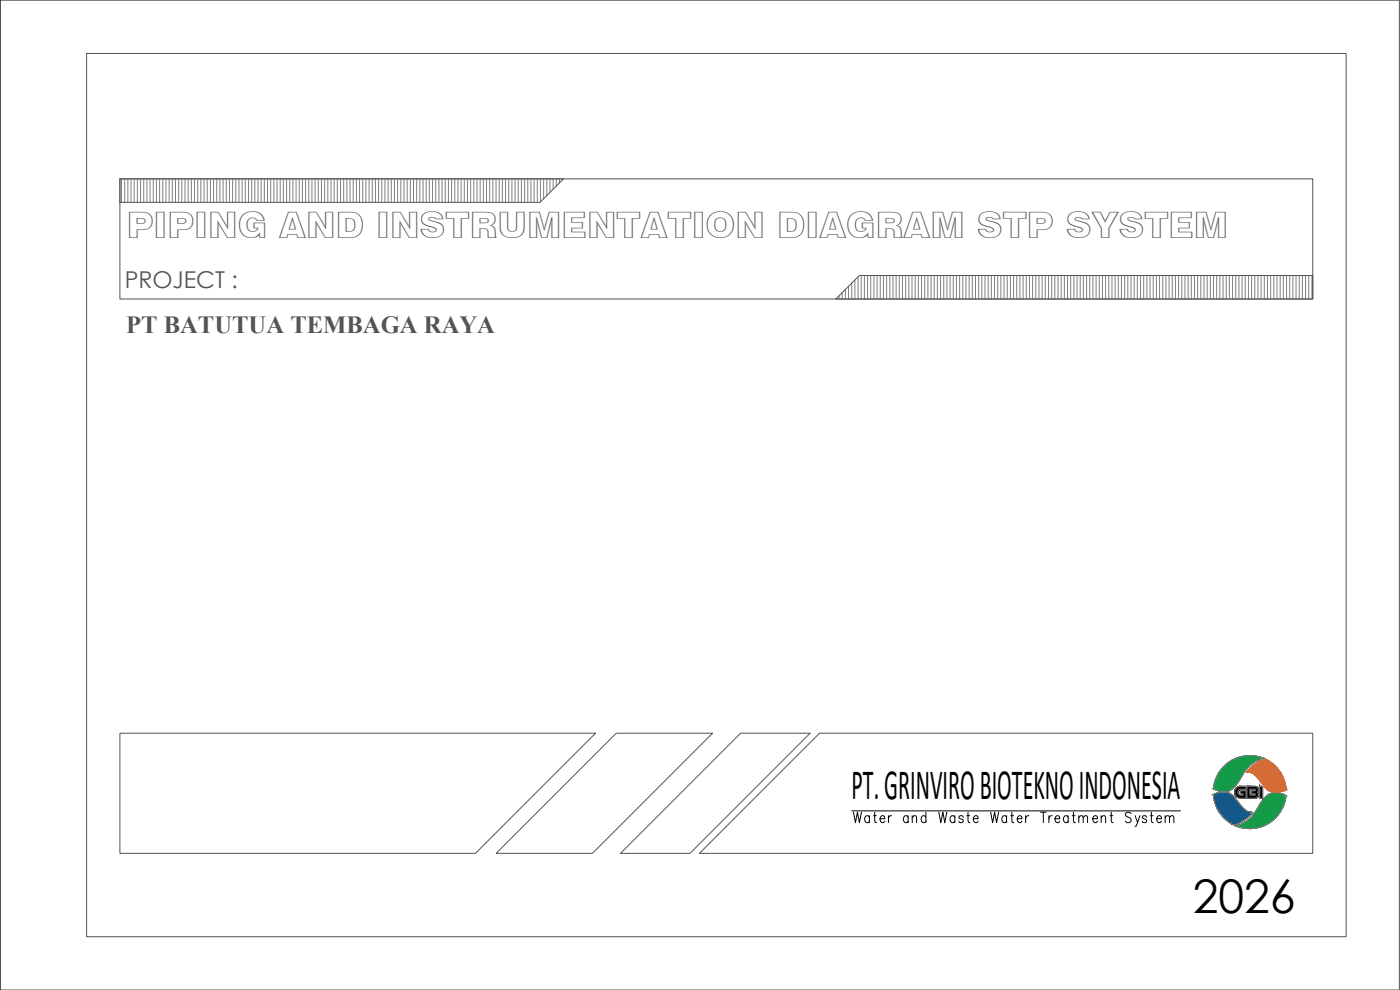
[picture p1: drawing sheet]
<svg xmlns="http://www.w3.org/2000/svg" width="420mm" height="297mm" viewBox="0 0 420 297" stroke-linecap="round" stroke-linejoin="round" font-family="sans-serif">
<defs><g id="words">
<text font-size="13.9" x="357.9" y="273.9">2026</text>
<text font-size="13" x="255.6" y="239.8">PT. GRINVIRO BIOTEKNO INDONESIA</text>
<text font-size="10.9" fill="#545454" x="38" y="71.3">PIPING AND INSTRUMENTATION DIAGRAM STP SYSTEM</text>
<text font-size="7.4" fill="#545454" x="37.8" y="99.8">PT BATUTUA TEMBAGA RAYA</text>
<text font-size="7" fill="#545454" x="37.4" y="86.4">PROJECT :</text>
</g></defs>
<!-- layer: G-0.9 -->
<path d="M0 .1h420v296.9h-420zM26 16.1h378v265h-378zM36 53.7h358v36h-358zM36 53.7h133.1l-7 7h-126.1zM250.8 89.7l7.1-7h136.1v7zM36 220h142.7l-36 36h-106.7zM246 220h148v36h-184.1zM148.9 256l36.1-36h28.8l-36 36zM186.2 256l36.1-36h20.8l-36 36z" fill="none" stroke="#545454" stroke-width=".3"/>
<g fill="none" stroke="#808080" stroke-width=".3">
<path d="M36.5 53.7v7M37.4 53.7v7M38.4 53.7v7M39.3 53.7v7M40.3 53.7v7M41.2 53.7v7M42.2 53.7v7M43.1 53.7v7M44.1 53.7v7M45 53.7v7M46 53.7v7M46.9 53.7v7"/>
<path d="M47.9 53.7v7M48.9 53.7v7M49.8 53.7v7M50.8 53.7v7M51.7 53.7v7M52.7 53.7v7M53.6 53.7v7M54.6 53.7v7M55.5 53.7v7M56.5 53.7v7M57.4 53.7v7M58.4 53.7v7"/>
<path d="M59.3 53.7v7M60.3 53.7v7M61.2 53.7v7M62.2 53.7v7M63.1 53.7v7M64.1 53.7v7M65 53.7v7M66 53.7v7M67 53.7v7M67.9 53.7v7M68.9 53.7v7M69.8 53.7v7"/>
<path d="M70.8 53.7v7M71.7 53.7v7M72.7 53.7v7M73.6 53.7v7M74.6 53.7v7M75.5 53.7v7M76.5 53.7v7M77.4 53.7v7M78.4 53.7v7M79.3 53.7v7M80.3 53.7v7M81.2 53.7v7"/>
<path d="M82.2 53.7v7M83.1 53.7v7M84.1 53.7v7M85 53.7v7M86 53.7v7M87 53.7v7M87.9 53.7v7M88.9 53.7v7M89.8 53.7v7M90.8 53.7v7M91.7 53.7v7M92.7 53.7v7"/>
<path d="M93.6 53.7v7M94.6 53.7v7M95.5 53.7v7M96.5 53.7v7M97.4 53.7v7M98.4 53.7v7M99.3 53.7v7M100.3 53.7v7M101.2 53.7v7M102.2 53.7v7M103.1 53.7v7M104.1 53.7v7"/>
<path d="M105.1 53.7v7M106 53.7v7M107 53.7v7M107.9 53.7v7M108.9 53.7v7M109.8 53.7v7M110.8 53.7v7M111.7 53.7v7M112.7 53.7v7M113.6 53.7v7M114.6 53.7v7M115.5 53.7v7"/>
<path d="M116.5 53.7v7M117.4 53.7v7M118.4 53.7v7M119.3 53.7v7M120.3 53.7v7M121.2 53.7v7M122.2 53.7v7M123.1 53.7v7M124.1 53.7v7M125.1 53.7v7M126 53.7v7M127 53.7v7"/>
<path d="M127.9 53.7v7M128.9 53.7v7M129.8 53.7v7M130.8 53.7v7M131.7 53.7v7M132.7 53.7v7M133.6 53.7v7M134.6 53.7v7M135.5 53.7v7M136.5 53.7v7M137.4 53.7v7M138.4 53.7v7"/>
<path d="M139.3 53.7v7M140.3 53.7v7M141.2 53.7v7M142.2 53.7v7M143.2 53.7v7M144.1 53.7v7M145.1 53.7v7M146 53.7v7M147 53.7v7M147.9 53.7v7M148.9 53.7v7M149.8 53.7v7"/>
<path d="M150.8 53.7v7M151.7 53.7v7M152.7 53.7v7M153.6 53.7v7M154.6 53.7v7M155.5 53.7v7M156.5 53.7v7M157.4 53.7v7M158.4 53.7v7M159.3 53.7v7M160.3 53.7v7M161.2 53.7v7"/>
<path d="M162.2 53.7v6.9M163.2 53.7v5.9M164.1 53.7v5M165.1 53.7v4M166 53.7v3.1M167 53.7v2.1M167.9 53.7v1.2M168.9 53.7v.2M251.8 88.8v.9M252.8 87.8v1.9M253.7 86.9v2.8M254.7 85.9v3.8"/>
<path d="M255.6 84.9v4.8M256.6 84v5.7M257.5 83v6.7M258.5 82.7v7M259.4 82.7v7M260.4 82.7v7M261.3 82.7v7M262.3 82.7v7M263.2 82.7v7M264.2 82.7v7M265.1 82.7v7M266.1 82.7v7"/>
<path d="M267 82.7v7M268 82.7v7M268.9 82.7v7M269.9 82.7v7M270.8 82.7v7M271.8 82.7v7M272.8 82.7v7M273.7 82.7v7M274.7 82.7v7M275.6 82.7v7M276.6 82.7v7M277.5 82.7v7"/>
<path d="M278.5 82.7v7M279.4 82.7v7M280.4 82.7v7M281.3 82.7v7M282.3 82.7v7M283.2 82.7v7M284.2 82.7v7M285.1 82.7v7M286.1 82.7v7M287 82.7v7M288 82.7v7M288.9 82.7v7"/>
<path d="M289.9 82.7v7M290.9 82.7v7M291.8 82.7v7M292.8 82.7v7M293.7 82.7v7M294.7 82.7v7M295.6 82.7v7M296.6 82.7v7M297.5 82.7v7M298.5 82.7v7M299.4 82.7v7M300.4 82.7v7"/>
<path d="M301.3 82.7v7M302.3 82.7v7M303.2 82.7v7M304.2 82.7v7M305.1 82.7v7M306.1 82.7v7M307 82.7v7M308 82.7v7M308.9 82.7v7M309.9 82.7v7M310.9 82.7v7M311.8 82.7v7"/>
<path d="M312.8 82.7v7M313.7 82.7v7M314.7 82.7v7M315.6 82.7v7M316.6 82.7v7M317.5 82.7v7M318.5 82.7v7M319.4 82.7v7M320.4 82.7v7M321.3 82.7v7M322.3 82.7v7M323.2 82.7v7"/>
<path d="M324.2 82.7v7M325.1 82.7v7M326.1 82.7v7M327 82.7v7M328 82.7v7M329 82.7v7M329.9 82.7v7M330.9 82.7v7M331.8 82.7v7M332.8 82.7v7M333.7 82.7v7M334.7 82.7v7"/>
<path d="M335.6 82.7v7M336.6 82.7v7M337.5 82.7v7M338.5 82.7v7M339.4 82.7v7M340.4 82.7v7M341.3 82.7v7M342.3 82.7v7M343.2 82.7v7M344.2 82.7v7M345.1 82.7v7M346.1 82.7v7"/>
<path d="M347 82.7v7M348 82.7v7M349 82.7v7M349.9 82.7v7M350.9 82.7v7M351.8 82.7v7M352.8 82.7v7M353.7 82.7v7M354.7 82.7v7M355.6 82.7v7M356.6 82.7v7M357.5 82.7v7"/>
<path d="M358.5 82.7v7M359.4 82.7v7M360.4 82.7v7M361.3 82.7v7M362.3 82.7v7M363.2 82.7v7M364.2 82.7v7M365.1 82.7v7M366.1 82.7v7M367.1 82.7v7M368 82.7v7M369 82.7v7"/>
<path d="M369.9 82.7v7M370.9 82.7v7M371.8 82.7v7M372.8 82.7v7M373.7 82.7v7M374.7 82.7v7M375.6 82.7v7M376.6 82.7v7M377.5 82.7v7M378.5 82.7v7M379.4 82.7v7M380.4 82.7v7"/>
<path d="M381.3 82.7v7M382.3 82.7v7M383.2 82.7v7M384.2 82.7v7M385.1 82.7v7M386.1 82.7v7M387.1 82.7v7M388 82.7v7M389 82.7v7M389.9 82.7v7M390.9 82.7v7M391.8 82.7v7"/>
<path d="M392.8 82.7v7M393.7 82.7v7"/>
</g>
<!-- layer: pondasi -->
<g fill="none" stroke="#000" stroke-width=".3">
<path d="M255.6 243.3h98.7M256.1 243.7l.6 3.1 .6-3.1 .6 3.1 .6-3.1M260.9 245.2l-.2-.3a1.02 1.02 0 0 0-1.3 .7 1.02 1.02 0 0 0 .7 1.2h.4l.4-.4M260.9 244.7v2.1M262.1 244.7h.9M262.5 243.7v2.5l.1 .5 .5 .1M264.1 245.6h1.4v-.3a.65 .65 0 0 0-.3-.5 .65 .65 0 0 0-.7 .1 .99 .99 0 0 0-.4 1.3 .99 .99 0 0 0 1.2 .5l.2-.3M266.6 244.7v2.1M267.6 244.7a.85 .85 0 0 0-1 .9M272.5 245.2l-.2-.3a1.02 1.02 0 0 0-1.3 .7 1.02 1.02 0 0 0 .7 1.2h.4l.4-.4M272.5 244.7v2.1M273.8 245.3l.6-.6 .6 .2 .1 1.9"/>
<path d="M273.8 244.7v2.1M277.9 245.2l-.3-.3a1.02 1.02 0 0 0-1.3 .7 1.02 1.02 0 0 0 .7 1.2h.4l.5-.4M277.9 243.7v3.1M281.7 243.7l.6 3.1 .7-3.1 .5 3.1 .6-3.1M286.6 245.2l-.3-.3a1.02 1.02 0 0 0-1.3 .7 1.02 1.02 0 0 0 .7 1.2h.4l.5-.4M286.6 244.7v2.1M289.1 245.2a.69 .69 0 0 0-.7-.5 .69 .69 0 0 0-.6 .5l.1 .3 .8 .3a.56 .56 0 0 1 .3 .9 .74 .74 0 0 1-1.2-.3M290.2 244.7h.8M290.5 243.7v2.5l.1 .5 .5 .1M292.1 245.6h1.5v-.3a.67 .67 0 0 0-1.1-.4 .99 .99 0 0 0-.4 1.3 .99 .99 0 0 0 1.2 .5l.3-.3M297.3 243.7l.6 3.1 .6-3.1 .6 3.1 .6-3.1M302.1 245.2l-.2-.3a1.02 1.02 0 0 0-1.3 .7 1.02 1.02 0 0 0 .7 1.2h.3l.5-.4"/>
<path d="M302.1 244.7v2.1M303.3 244.7h.9M303.7 243.7v2.5l.1 .5 .5 .1M305.3 245.6h1.4v-.3a.65 .65 0 0 0-.4-.5 .65 .65 0 0 0-.7 .1 .99 .99 0 0 0-.4 1.3 .99 .99 0 0 0 1.3 .5l.2-.3M307.8 244.7v2.1M308.8 244.7a.85 .85 0 0 0-1 .9M312.3 243.7h1.7M313.1 243.7v3.1M314.8 244.7v2.1M315.8 244.7a.86 .86 0 0 0-1 .9M316.6 245.6h1.5v-.3a.66 .66 0 0 0-.4-.5 .66 .66 0 0 0-.7 .1 1 1 0 0 0-.4 1.3 1 1 0 0 0 1.2 .5l.3-.3M320.6 245.2l-.3-.3a1.02 1.02 0 0 0-1.2 .7 1.02 1.02 0 0 0 .6 1.2h.4l.5-.4"/>
<path d="M320.6 244.7v2.1M321.8 244.7h.8M322.2 243.7v2.5l.1 .5 .4 .1M323.8 245.3l.6-.6 .6 .2 .1 1.9M323.8 244.7v2.1M325.1 245.3l.6-.6 .6 .2 .1 1.9M328 245.6h1.4v-.3a.66 .66 0 0 0-.4-.5 .66 .66 0 0 0-.7 .1 1 1 0 0 0-.4 1.3 1 1 0 0 0 1.3 .5l.2-.3M330.5 245.3l.6-.6 .6 .2 .1 1.9M330.5 244.7v2.1M333.1 244.7h.9M333.5 243.7v2.5l.1 .5 .5 .1M339.4 244.1a.84 .84 0 0 0-1-.4 .84 .84 0 0 0-.5 1l1.3 .8a.77 .77 0 0 1 .2 .8 .77 .77 0 0 1-.6 .5h-.4l-.6-.4"/>
<path d="M340.7 244.7l.7 2.1 .7-2.1M341.4 246.8l-.5 1.1h-.3M344.1 245.2a.69 .69 0 0 0-.6-.5 .69 .69 0 0 0-.7 .5l.1 .3 .9 .3a.56 .56 0 0 1 .2 .9 .74 .74 0 0 1-1.2-.3M345.2 244.7h.8M345.5 243.7v2.5l.2 .5 .4 .1M347.2 245.6h1.4v-.3a.67 .67 0 0 0-1.1-.4 .99 .99 0 0 0-.4 1.3 .99 .99 0 0 0 1.2 .5l.3-.3M349.7 245.3l.6-.6 .6 .2 .1 1.9M349.7 244.7v2.1M351 245.3l.6-.6 .6 .2 .1 1.9"/>
</g>
<!-- layer: G-IMPT -->
<g fill="#139b48" stroke="#139b48" stroke-width=".3">
<path d="M374.5 226.7h1z"/>
<path d="M366.9 237.5h.7z"/>
<path d="M382.6 237.8h.5z"/>
<path d="M373.7 248.5h2.6z"/>
<path d="M374.5 226.7l1.9 .1zM373.8 226.8h2.6z"/>
<path d="M373.8 226.8h2.6zM373.6 226.8h2.8z"/>
<path d="M373.6 226.8l3.7 .2zM372.8 227h4.5z"/>
<path d="M372.8 227h4.6zM372.7 227h4.7z"/>
<path d="M372.7 227l5.5 .2-.8-.2zM371.9 227.2l.8-.2 5.5 .2z"/>
<path d="M371.9 227.2h6.3zM371.8 227.2h6.4z"/>
<path d="M371.8 227.2l7.2 .3-.8-.3zM371.1 227.5l.7-.3 7.2 .3z"/>
<path d="M371.1 227.5h7.9zM371 227.5h7.9z"/>
<path d="M371 227.5l7.1 .4 .8-.4zM370.1 227.9l.9-.4 7.1 .4z"/>
<path d="M370.1 227.9h8zM370 228h7.9z"/>
<path d="M370 228l7.4 .2 .5-.2zM369.5 228.2l.5-.2 7.4 .2z"/>
<path d="M369.5 228.2h7.9zM369.3 228.4h7.8z"/>
<path d="M369.3 228.4h7.8zM369.1 228.5h7.8z"/>
<path d="M369.1 228.5l7.2 .3 .6-.3zM368.6 228.8l.5-.3 7.2 .3z"/>
<path d="M368.6 228.8h7.7zM368.6 228.9h7.7z"/>
<path d="M368.6 228.9l7.2 .2 .5-.2zM368.2 229.1l.4-.2 7.2 .2z"/>
<path d="M368.2 229.1l7.3 .3 .3-.3zM367.8 229.4l.4-.3 7.3 .3z"/>
<path d="M367.8 229.4h7.7zM367.8 229.4l7.5 .1z"/>
<path d="M367.7 229.5l7.2 .4 .4-.4zM367.3 229.9l.4-.4 7.2 .4z"/>
<path d="M367.3 229.9h7.6zM367.2 230.1h7.5z"/>
<path d="M367.2 230.1l7.3 .2 .2-.2zM367.2 230.1l7.3 .2h-7.6z"/>
<path d="M366.9 230.3l7.2 .4 .4-.4zM366.9 230.3l7.2 .4h-7.5z"/>
<path d="M366.6 230.7h7.5zM366.6 230.7l7.5 .1z"/>
<path d="M366.5 230.8l7.2 .5 .4-.5zM366.5 230.8l7.2 .5h-7.5z"/>
<path d="M366.2 231.3l7.3 .2 .2-.2zM366.2 231.3l7.3 .2h-7.5z"/>
<path d="M366 231.5l7.4 .3 .1-.3zM366 231.5l7.4 .3h-7.6z"/>
<path d="M365.8 231.8l7.3 .5 .3-.5zM365.8 231.8l7.3 .5h-7.6z"/>
<path d="M365.5 232.3l7.2 .5 .4-.5zM365.5 232.3l7.2 .5h-7.4z"/>
<path d="M365.3 232.8l7.3 .3 .1-.3zM365.3 232.8l7.3 .3h-7.5z"/>
<path d="M365.1 233.1l7 .7 .5-.7zM365.1 233.1l7 .7h-7.3z"/>
<path d="M364.8 233.8h7.3zM364.8 233.8l7.3 .1z"/>
<path d="M364.7 233.9l7.1 .5 .3-.5zM364.7 233.9l7.1 .5h-7.2z"/>
<path d="M364.6 234.4l6.9 .4 .3-.4zM364.6 234.4l6.9 .4h-7z"/>
<path d="M364.5 234.8h7zM364.5 234.8l7 .1z"/>
<path d="M364.5 234.9l6.6 .4 .4-.4zM364.5 234.9l6.6 .4h-6.7z"/>
<path d="M364.4 235.3l6.4 .4 .3-.4zM364.4 235.3l6.4 .4h-6.5z"/>
<path d="M364.3 235.7h6.5zM364.3 235.7l6.4 .1z"/>
<path d="M364.3 235.8l6 .4 .4-.4zM364.3 235.8l6 .4h-6.1z"/>
<path d="M364.2 236.2l5.6 .4 .5-.4zM364.2 236.2l5.6 .4h-5.6z"/>
<path d="M364.2 236.6h5.6zM364.2 236.6h5.6z"/>
<path d="M364.2 236.6l5.2 .3 .4-.3zM364.2 236.6l5.2 .3h-4.7z"/>
<path d="M364.7 236.9h4.7zM364.7 236.9h4.6z"/>
<path d="M364.9 236.9h4.4zM364.9 236.9l4.1 .2z"/>
<path d="M365.3 237.1h3.7zM365.3 237.1l3.5 .1z"/>
<path d="M365.6 237.2h3.2zM365.6 237.2l3 .1z"/>
<path d="M365.8 237.3h2.8zM365.8 237.3h2.7z"/>
<path d="M365.9 237.3h2.6zM365.9 237.3l2.3 .1z"/>
<path d="M366.2 237.4h2zM366.2 237.4l1.8 .1z"/>
<path d="M366.4 237.5h1.6zM366.4 237.5h1.5z"/>
<path d="M366.6 237.5h1.3zM366.6 237.5h1z"/>
<path d="M366.9 237.5h.6zM367 237.5h.5z"/>
<path d="M382.6 237.8h.6zM382.5 237.8h.7z"/>
<path d="M382.5 237.8l1 .1zM382.2 237.9h1.3z"/>
<path d="M382.2 237.9h1.5zM382.1 237.9h1.6z"/>
<path d="M382.1 237.9h1.7zM381.9 237.9h1.9z"/>
<path d="M381.9 237.9l2.3 .1zM381.6 238h2.6z"/>
<path d="M381.6 238h2.7zM381.5 238h2.8z"/>
<path d="M381.5 238l3 .1zM381.3 238.1h3.2z"/>
<path d="M381.3 238.1l3.6 .1zM381.1 238.2h3.8z"/>
<path d="M381.1 238.2l4.1 .2-.3-.2zM380.8 238.4l.3-.2 4.1 .2z"/>
<path d="M380.8 238.4l4.6 .1zM380.6 238.5h4.8z"/>
<path d="M380.6 238.5l5.4 .2-.6-.2zM380.3 238.7l.3-.2 5.4 .2zM380.3 238.7h5.7zM380.3 238.7h5.7z"/>
<path d="M380.3 238.7l5.6 .4 .1-.4zM379.8 239.1l.5-.4 5.6 .4z"/>
<path d="M379.8 239.1l6 .5 .1-.5zM379.8 239.1l6 .5h-6.4z"/>
<path d="M379.4 239.6h6.4zM379.3 239.6h6.5z"/>
<path d="M379.3 239.6l6.4 .4 .1-.4zM379.3 239.6l6.4 .4h-6.7z"/>
<path d="M379 240l6.6 .5 .1-.5zM379 240l6.6 .5h-7z"/>
<path d="M378.6 240.5h7zM378.6 240.5h7z"/>
<path d="M378.6 240.5l6.9 .5 .1-.5zM378.6 240.5l6.9 .5h-7.2z"/>
<path d="M378.3 241l7 .4 .2-.4zM378.3 241l7 .4h-7.3z"/>
<path d="M378 241.4h7.3zM378 241.4l7.3 .1z"/>
<path d="M378 241.5l7 .8 .3-.8zM378 241.5l7 .8h-7.5z"/>
<path d="M377.5 242.3l7.3 .3 .2-.3zM377.5 242.3l7.3 .3h-7.4z"/>
<path d="M377.4 242.6l7.2 .5 .2-.5zM377.4 242.6l7.2 .5h-7.6z"/>
<path d="M377 243.1l7.3 .5 .3-.5zM377 243.1l7.3 .5h-7.6z"/>
<path d="M376.7 243.6l7.4 .3 .2-.3zM376.7 243.6l7.4 .3h-7.6z"/>
<path d="M376.5 243.9l7.4 .2 .2-.2zM376.5 243.9l7.4 .2h-7.5z"/>
<path d="M376.4 244.1l7.2 .5 .3-.5zM376.4 244.1l7.2 .5h-7.6z"/>
<path d="M376 244.6h7.6zM376 244.6h7.5z"/>
<path d="M376 244.6l7.2 .4 .3-.4zM376 244.6l7.2 .4h-7.6z"/>
<path d="M375.6 245l7.3 .3 .3-.3zM375.6 245l7.3 .3h-7.6z"/>
<path d="M375.3 245.3h7.6zM375.3 245.3l7.5 .1h-7.6z"/>
<path d="M375.2 245.4l7.1 .4 .5-.4zM374.7 245.8l.5-.4 7.1 .4z"/>
<path d="M374.7 245.8h7.6zM374.7 245.8l7.5 .1z"/>
<path d="M374.6 245.9l7.3 .3 .3-.3zM374.3 246.2l.3-.3 7.3 .3z"/>
<path d="M374.3 246.2l7.2 .3 .4-.3zM373.8 246.5l.5-.3 7.2 .3z"/>
<path d="M373.8 246.5h7.7zM373.8 246.6h7.7z"/>
<path d="M373.8 246.6l7.2 .3 .5-.3zM373.2 246.9l.6-.3 7.2 .3z"/>
<path d="M373.2 246.9h7.8zM372.9 247h7.9z"/>
<path d="M372.9 247h7.9zM372.7 247.1h7.9z"/>
<path d="M372.7 247.1l7.4 .3 .5-.3zM372.2 247.4l.5-.3 7.4 .3z"/>
<path d="M372.2 247.4h7.9zM372 247.4h8z"/>
<path d="M372 247.4l7.1 .4 .9-.4zM371.1 247.8l.9-.4 7.1 .4z"/>
<path d="M371.1 247.8h8zM371.1 247.9h7.9z"/>
<path d="M371.1 247.9l7.2 .2 .7-.2zM371.1 247.9l7.2 .2h-6.5z"/>
<path d="M371.8 248.1h6.5zM371.8 248.1l6.4 .1z"/>
<path d="M371.9 248.2l5.5 .2 .8-.2zM371.9 248.2l5.5 .2h-4.7z"/>
<path d="M372.7 248.4h4.7zM372.7 248.4h4.6z"/>
<path d="M372.8 248.4h4.5zM372.8 248.4l3.7 .1z"/>
<path d="M373.6 248.5h2.9zM373.6 248.5h2.7z"/>
<path d="M373.7 248.5l1.9 .1zM374.6 248.6h1z"/>
</g>
<g fill="#105689" stroke="#105689" stroke-width=".3">
<path d="M378.9 228.1l.8-.3 .7 .3z"/>
<path d="M382.5 237.6h.9z"/>
<path d="M366.7 237.7h.9z"/>
<path d="M369.6 247.2h1.7z"/>
<path d="M378.9 228.1l1.6 .1zM378.8 228.2h1.7z"/>
<path d="M378.8 228.2l2.2 .3-.5-.3zM378.1 228.5l.7-.3 2.2 .3z"/>
<path d="M378.1 228.5l3.1 .1-.2-.1zM377.8 228.6l.3-.1 3.1 .1z"/>
<path d="M377.8 228.6l3.8 .3-.4-.3zM377.4 228.9l.4-.3 3.8 .3z"/>
<path d="M377.4 228.9l4.6 .3-.4-.3zM376.9 229.2l.5-.3 4.6 .3z"/>
<path d="M376.9 229.2l5.2 .1zM376.6 229.3h5.5z"/>
<path d="M376.6 229.3l6 .5-.5-.5zM376 229.8l.6-.5 6 .5z"/>
<path d="M376 229.8h6.7zM376 229.8h6.7z"/>
<path d="M376 229.8l7.2 .6-.5-.6zM375.3 230.4l.7-.6 7.2 .6z"/>
<path d="M375.3 230.4h8zM375.3 230.4h8z"/>
<path d="M375.2 230.4l8.5 .6-.4-.6zM375.2 230.4l8.5 .6h-9z"/>
<path d="M374.7 231l9.1 .1-.1-.1zM374.7 231l9.1 .1h-9.3z"/>
<path d="M374.5 231.1l9.7 .5-.4-.5zM374.5 231.1l9.7 .5h-10.1z"/>
<path d="M374.1 231.6h10.1zM374.1 231.6h10.1z"/>
<path d="M374.6 231.6l9.6 .1zM374.6 231.6l9.6 .1z"/>
<path d="M375 231.7l9.3 .1zM375 231.7l9.3 .1z"/>
<path d="M375.5 231.8l8.8 .1zM375.5 231.8l8.8 .1z"/>
<path d="M375.6 231.9l8.8 .1zM375.6 231.9l8.8 .1z"/>
<path d="M375.9 232l8.6 .2-.1-.2zM375.9 232l8.6 .2h-8.2z"/>
<path d="M376.3 232.2l8.4 .3-.2-.3zM376.3 232.2l8.4 .3h-8.1z"/>
<path d="M376.6 232.5l8.2 .1zM376.6 232.5l8.2 .1z"/>
<path d="M376.8 232.6l8.1 .2zM376.8 232.6l8.1 .2z"/>
<path d="M376.9 232.8l8.1 .3-.1-.3zM376.9 232.8l8.1 .3h-7.7z"/>
<path d="M377.3 233.1l7.8 .4-.1-.4zM377.3 233.1l7.8 .4h-7.6z"/>
<path d="M377.5 233.5l7.8 .3-.2-.3zM377.5 233.5l7.8 .3h-7.5z"/>
<path d="M377.8 233.8l7.7 .5-.2-.5zM377.8 233.8l7.7 .5h-7.3z"/>
<path d="M378.2 234.3l7.3 .2v-.2zM378.2 234.3l7.3 .2h-7.1z"/>
<path d="M378.4 234.5l7.3 .7-.2-.7zM378.4 234.5l7.3 .7h-6.8z"/>
<path d="M378.9 235.2l6.8 .1zM378.9 235.2l6.8 .1z"/>
<path d="M378.9 235.3l6.9 .6-.1-.6zM378.9 235.3l6.9 .6h-6.3z"/>
<path d="M379.5 235.9l6.4 .2zM379.5 235.9l6.4 .2z"/>
<path d="M379.6 236.1l6.3 .2v-.2zM379.6 236.1l6.3 .2h-6.1z"/>
<path d="M379.8 236.3l6.1 .3v-.3zM379.8 236.3l6.1 .3h-5.8z"/>
<path d="M380.1 236.6l5.9 .3-.1-.3zM380.1 236.6l5.9 .3h-5.6z"/>
<path d="M380.4 236.9h5.6zM380.4 236.9h5.6z"/>
<path d="M380.5 236.9l5 .2 .5-.2zM380.5 236.9l5 .2h-4.7z"/>
<path d="M380.8 237.1h4.7zM380.8 237.1l4.3 .2z"/>
<path d="M381.1 237.3h4zM381.1 237.3h3.9z"/>
<path d="M381.2 237.3h3.8zM381.2 237.3l3.5 .1z"/>
<path d="M381.4 237.4h3.3zM381.4 237.4l3 .1z"/>
<path d="M381.6 237.5h2.8zM381.6 237.5h2.7z"/>
<path d="M381.8 237.5h2.5zM381.8 237.5l2.1 .1z"/>
<path d="M382.1 237.6h1.8zM382.1 237.6h1.7z"/>
<path d="M382.1 237.6h1.7zM382.1 237.6h1.3z"/>
<path d="M382.5 237.6h.9zM382.5 237.6h.9z"/>
<path d="M366.7 237.7h.9zM366.7 237.7h.9z"/>
<path d="M366.7 237.7l1.3 .1zM366.2 237.8h1.8z"/>
<path d="M366.2 237.8h1.8zM366.2 237.8h1.8z"/>
<path d="M366.2 237.8h2.1zM365.8 237.8h2.5z"/>
<path d="M365.8 237.8l2.7 .1zM365.7 237.9h2.8z"/>
<path d="M365.7 237.9h3zM365.4 237.9h3.3z"/>
<path d="M365.4 237.9l3.5 .1zM365.1 238h3.8z"/>
<path d="M365.1 238l3.9 .1zM365 238.1h4z"/>
<path d="M365 238.1l4.3 .1zM364.6 238.2h4.7z"/>
<path d="M364.6 238.2l5 .2-.3-.2zM364.1 238.4l.5-.2 5 .2z"/>
<path d="M364.1 238.4l5.6 .1zM364.1 238.4l5.6 .1z"/>
<path d="M364.1 238.5l5.9 .2-.3-.2zM364.1 238.5l5.9 .2h-5.8z"/>
<path d="M364.2 238.7l6.1 .4-.3-.4zM364.2 238.7l6.1 .4h-6.1z"/>
<path d="M364.2 239.1l6.3 .2-.2-.2zM364.2 239.1l6.3 .2h-6.3z"/>
<path d="M364.2 239.3l6.4 .1zM364.2 239.3l6.4 .1z"/>
<path d="M364.2 239.4l7 .7-.6-.7zM364.2 239.4l7 .7h-6.8z"/>
<path d="M364.4 240.1l6.8 .1zM364.4 240.1l6.8 .1z"/>
<path d="M364.4 240.2l7.3 .6-.5-.6zM364.4 240.2l7.3 .6h-7.1z"/>
<path d="M364.6 240.8l7.3 .3-.2-.3zM364.6 240.8l7.3 .3h-7.3z"/>
<path d="M364.6 241.1l7.7 .4-.4-.4zM364.6 241.1l7.7 .4h-7.5z"/>
<path d="M364.8 241.5l7.8 .4-.3-.4zM364.8 241.5l7.8 .4h-7.7z"/>
<path d="M364.9 241.9l8 .3-.3-.3zM364.9 241.9l8 .3h-7.8z"/>
<path d="M365.1 242.2l8 .4-.2-.4zM365.1 242.2l8 .4h-7.8z"/>
<path d="M365.3 242.6l8 .1zM365.3 242.6l8 .1z"/>
<path d="M365.3 242.7l8.2 .2zM365.3 242.7l8.2 .2z"/>
<path d="M365.4 242.9l8.4 .2-.3-.2zM365.4 242.9l8.4 .2h-8.3z"/>
<path d="M365.5 243.1l8.7 .3-.4-.3zM365.5 243.1l8.7 .3h-8.5z"/>
<path d="M365.7 243.4l8.8 .1zM365.7 243.4l8.8 .1z"/>
<path d="M365.8 243.5h8.8zM365.8 243.5h8.8z"/>
<path d="M365.8 243.5l9.3 .2zM365.8 243.5l9.3 .2z"/>
<path d="M365.9 243.7h9.6zM365.9 243.7h9.6z"/>
<path d="M365.9 243.7l10 .1zM365.9 243.7l10 .1z"/>
<path d="M366 243.8l9.5 .4 .4-.4zM366 243.8l9.5 .4h-9.2z"/>
<path d="M366.3 244.2l9.1 .2 .1-.2zM366.3 244.2l9.1 .2h-9z"/>
<path d="M366.4 244.4l8.5 .5 .5-.5zM366.4 244.4l8.5 .5h-8.1z"/>
<path d="M366.8 244.9h8.1zM366.8 244.9l8 .1z"/>
<path d="M366.9 245l7.2 .5 .7-.5zM366.9 245l7.2 .5h-6.7z"/>
<path d="M367.4 245.5h6.7zM367.4 245.5l6.7 .1z"/>
<path d="M367.5 245.6l5.9 .4 .7-.4zM367.5 245.6l5.9 .4h-5.4z"/>
<path d="M368 246h5.4zM368 246l5.2 .2z"/>
<path d="M368.1 246.2l4.6 .3 .5-.3zM368.1 246.2l4.6 .3h-4.1z"/>
<path d="M368.6 246.5l3.7 .2 .4-.2zM368.6 246.5l3.7 .2h-3.4z"/>
<path d="M368.9 246.7l3.1 .2 .3-.2zM368.9 246.7l3.1 .2h-2.9z"/>
<path d="M369.1 246.9l2.2 .3 .7-.3zM369.1 246.9l2.2 .3h-1.7z"/>
<path d="M369.6 247.2l1.6 .1zM369.7 247.3h1.5l-.8 .3z"/>
</g>
<g fill="#000" stroke="#000" stroke-width=".3">
<path d="M370.5 237.7h1zM370.5 237.7h1z"/>
<path d="M370.5 237.7l1 .2zM370.5 237.7l1 .2z"/>
<path d="M370.6 237.6h.9zM370.6 237.6l.9 .1z"/>
<path d="M370.6 237.9l.9 .1zM370.6 237.9l.9 .1z"/>
<path d="M370.6 237.4h.9zM370.6 237.4l.9 .2z"/>
<path d="M370.6 238h.9zM370.6 238h.9z"/>
<path d="M370.6 238l1 .1zM370.6 238l1 .1z"/>
<path d="M370.6 237.4h.9zM370.6 237.4h.9z"/>
<path d="M370.6 237.3h1zM370.6 237.3l.9 .1z"/>
<path d="M370.6 238.1l1.1 .2zM370.6 238.1l1.1 .2z"/>
<path d="M370.6 237.1h1zM370.6 237.1l1 .2z"/>
<path d="M370.6 238.3h1.1zM370.6 238.3h1.1z"/>
<path d="M370.6 238.3l1.2 .1zM370.6 238.3l1.2 .1z"/>
<path d="M370.6 237.1h1.1zM370.6 237.1h1.2z"/>
<path d="M370.6 237.1h1.1zM370.6 237.1h1z"/>
<path d="M370.6 238.4h1.3zM370.6 238.4h1.3z"/>
<path d="M370.7 237h1.2zM370.7 237l1.1 .1z"/>
<path d="M370.7 238.4l1.4 .2zM370.7 238.4l1.4 .2z"/>
<path d="M370.8 236.8h1.3zM370.8 236.8l1.1 .2h-1.2z"/>
<path d="M370.7 238.6h1.4zM370.7 238.6h1.4z"/>
<path d="M371.9 235.9l2.1 .3v-.3zM371.4 236.2l.5-.3 2.1 .3z"/>
<path d="M371.4 236.2l2.6 .2v-.2zM371.1 236.4l.3-.2 2.6 .2z"/>
<path d="M371.1 236.4l2.9 .1v-.1zM370.9 236.5l.2-.1 2.9 .1z"/>
<path d="M370.9 236.5l3.1 .3v-.3zM370.9 236.5l3.1 .3h-3.2z"/>
<path d="M370.8 236.8h3.2zM370.8 236.8h3.2z"/>
<path d="M372.2 237.2l1.8 1v-1zM372.2 237.2l1.8 1h-1.8z"/>
<path d="M373 238.2l1 .4v-.4zM373 238.2l1 .4h-1z"/>
<path d="M370.8 238.6l3.2 .2v-.2zM370.8 238.6l3.2 .2h-3.1z"/>
<path d="M370.9 238.8l3.1 .2v-.2zM370.9 238.8l3.1 .2h-2.9z"/>
<path d="M371.1 239l2.9 .2v-.2zM371.1 239l2.9 .2h-2.7z"/>
<path d="M371.3 239.2l2.7 .3v-.3zM371.3 239.2l2.7 .3h-2.1z"/>
<path d="M374.2 236.8l.9 1.8v-1.8zM374.2 236.8l.9 1.8h-.9z"/>
<path d="M374.2 235.9l2.9 .1zM374.2 235.9l2.9 .1z"/>
<path d="M374.2 236l3.1 .2zM374.2 236l3.1 .2z"/>
<path d="M374.2 239.4h2.9zM374.2 239.4l2.7 .1z"/>
<path d="M374.2 236.2l3.2 .1zM374.2 236.2l3.2 .1z"/>
<path d="M374.2 239.2h3.1zM374.2 239.2l2.9 .2z"/>
<path d="M374.2 236.3l3.3 .1zM374.2 236.3l3.3 .1z"/>
<path d="M375.7 237.7l1.9 .2-.2-.2zM375.7 237.7l1.9 .2h-1.9z"/>
<path d="M374.2 239.1h3.2zM374.2 239.1l3.1 .1z"/>
<path d="M374.2 236.4l3.4 .3-.1-.3zM374.2 236.4l3.4 .3h-3.4z"/>
<path d="M374.2 239h3.3zM374.2 239l3.2 .1z"/>
<path d="M375.7 237.5l1.7 .2 .2-.2zM375.7 237.5l1.7 .2h-1.7z"/>
<path d="M375.7 237.9l1.9 .3v-.3zM375.7 237.9l1.9 .3h-1.9z"/>
<path d="M374.2 236.7l3.4 .1v-.1zM374.2 236.7l3.4 .1h-3.4z"/>
<path d="M374.2 238.7l3.3 .3 .1-.3zM374.2 238.7l3.3 .3h-3.3z"/>
<path d="M376.6 236.8l1.1 .1zM376.6 236.8l1.1 .1zM376.7 236.9h1zM376.7 236.9h1z"/>
<path d="M375.7 237.2l1.9 .3v-.3zM375.7 237.2l1.9 .3h-1.9z"/>
<path d="M376.6 238.2h1.1zM376.6 238.2h1.1z"/>
<path d="M374.2 238.6l3.4 .1v-.1zM374.2 238.6l3.4 .1h-3.4z"/>
<path d="M376.7 236.9l1 .1zM376.7 236.9l1 .1z"/>
<path d="M376.7 237l1 .1zM376.7 237l1 .1z"/>
<path d="M376.7 237.1l1 .1zM376.7 237.1l1 .1z"/>
<path d="M376.6 237.2h1.1zM376.6 237.2h1z"/>
<path d="M376.7 238.2l1 .1zM376.7 238.2l1 .1z"/>
<path d="M376.7 238.3l1 .1zM376.7 238.3l1 .1z"/>
<path d="M376.7 238.4l1 .1zM376.7 238.4l1 .1z"/>
<path d="M376.7 238.5h1zM376.7 238.5h1z"/>
<path d="M376.7 238.5h1zM376.7 238.5l.9 .1z"/>
<path d="M378 235.9l.9 3.6v-3.6zM378 235.9l.9 3.6h-.9z"/>
</g>
<path d="M364.1 238.4a11 11 0 0 0 6.3 9.2 11.8 11.8 0 0 0 5.5-3.8 5.2 5.2 0 0 1-4.2-3 5.2 5.2 0 0 0-4.6-3.1l-1.3 .1-1.7 .6M367 230.3a11 11 0 0 1 12.1-2.8 12.1 12.1 0 0 0-7.3 6.9 5.1 5.1 0 0 1-7.6 2.2l.7-3 .9-1.7zM370.9 236.5l1-.6h2.1v.9h-1.9a.92 .92 0 0 0-.6 .9 .92 .92 0 0 0 .6 .9h.9v-.4h-.8v-1h1.8v2.3h-2.1a1.88 1.88 0 0 1-1-3zM374.2 235.9h2.7a1.15 1.15 0 0 1 .5 1.8 1.15 1.15 0 0 1-.5 1.8h-2.7zM375.1 236.8h1.5v.4h-.9v1h.9v.4h-1.5zM378 235.9h.9v3.6h-.9zM379.7 227.7a11 11 0 0 1 6.3 9.2 5 5 0 0 1-7.1-1.6 7.6 7.6 0 0 0-3.9-3.6l-.9-.1a12.2 12.2 0 0 1 5.6-3.8M371.1 247.9a11 11 0 0 0 14.9-9.2 5.2 5.2 0 0 0-7.7 2.3 11.8 11.8 0 0 1-7.2 6.9" fill="none" stroke="#808080" stroke-width=".3"/>
<g fill="#f26722" stroke="#f26722" stroke-width=".3">
<path d="M378.9 228.1l.8-.3 .6 .3z"/>
<path d="M382.5 237.6h.9z"/>
<path d="M378.9 228.1l1.6 .1zM378.8 228.2h1.7z"/>
<path d="M378.8 228.2l2.2 .3-.5-.3zM378.1 228.5l.7-.3 2.2 .3z"/>
<path d="M378.1 228.5l3.1 .1-.2-.1zM377.8 228.6l.3-.1 3.1 .1z"/>
<path d="M377.8 228.6l3.8 .3-.4-.3zM377.4 228.9l.4-.3 3.8 .3z"/>
<path d="M377.4 228.9l4.6 .3-.4-.3zM376.9 229.2l.5-.3 4.6 .3z"/>
<path d="M376.9 229.2l5.2 .1zM376.6 229.3h5.5z"/>
<path d="M376.6 229.3l6 .5-.5-.5zM376 229.8l.6-.5 6 .5z"/>
<path d="M376 229.8h6.7zM376 229.8h6.7z"/>
<path d="M376 229.8l7.2 .5-.5-.5zM375.3 230.3l.7-.5 7.2 .5z"/>
<path d="M375.3 230.3l7.9 .1zM375.3 230.3l7.9 .1z"/>
<path d="M375.2 230.4l8.5 .6-.5-.6zM375.2 230.4l8.5 .6h-9z"/>
<path d="M374.7 231l9.1 .1-.1-.1zM374.7 231l9.1 .1h-9.3z"/>
<path d="M374.5 231.1l9.6 .5-.3-.5zM374.5 231.1l9.6 .5h-10z"/>
<path d="M374.1 231.6h10.1zM374.1 231.6h10.1z"/>
<path d="M374.6 231.6l9.6 .1zM374.6 231.6l9.6 .1z"/>
<path d="M375 231.7l9.3 .1zM375 231.7l9.3 .1z"/>
<path d="M375.5 231.8l8.8 .1zM375.5 231.8l8.8 .1z"/>
<path d="M375.6 231.9l8.8 .1zM375.6 231.9l8.8 .1z"/>
<path d="M375.9 232l8.6 .2-.1-.2zM375.9 232l8.6 .2h-8.2z"/>
<path d="M376.3 232.2l8.4 .3-.2-.3zM376.3 232.2l8.4 .3h-8.1z"/>
<path d="M376.6 232.5l8.2 .1zM376.6 232.5l8.2 .1z"/>
<path d="M376.8 232.6l8.1 .2zM376.8 232.6l8.1 .2z"/>
<path d="M376.9 232.8l8.1 .3-.1-.3zM376.9 232.8l8.1 .3h-7.7z"/>
<path d="M377.3 233.1l7.8 .4-.1-.4zM377.3 233.1l7.8 .4h-7.6z"/>
<path d="M377.5 233.5l7.8 .3-.2-.3zM377.5 233.5l7.8 .3h-7.5z"/>
<path d="M377.8 233.8l7.7 .5-.2-.5zM377.8 233.8l7.7 .5h-7.3z"/>
<path d="M378.2 234.3l7.3 .2v-.2zM378.2 234.3l7.3 .2h-7.1z"/>
<path d="M378.4 234.5l7.3 .7-.2-.7zM378.4 234.5l7.3 .7h-6.8z"/>
<path d="M378.9 235.2h6.8zM378.9 235.2h6.8z"/>
<path d="M378.9 235.2l6.9 .7-.1-.7zM378.9 235.2l6.9 .7h-6.3z"/>
<path d="M379.5 235.9l6.4 .2zM379.5 235.9l6.4 .2z"/>
<path d="M379.6 236.1l6.3 .2v-.2zM379.6 236.1l6.3 .2h-6.1z"/>
<path d="M379.8 236.3l6.1 .3v-.3zM379.8 236.3l6.1 .3h-5.8z"/>
<path d="M380.1 236.6l5.9 .3-.1-.3zM380.1 236.6l5.9 .3h-5.6z"/>
<path d="M380.4 236.9h5.6zM380.4 236.9h5.6z"/>
<path d="M380.5 236.9l5 .2 .5-.2zM380.5 236.9l5 .2h-4.7z"/>
<path d="M380.8 237.1h4.7zM380.8 237.1l4.3 .2z"/>
<path d="M381.1 237.3h4zM381.1 237.3h3.9z"/>
<path d="M381.2 237.3h3.8zM381.2 237.3l3.5 .1z"/>
<path d="M381.4 237.4h3.3zM381.4 237.4l3 .1z"/>
<path d="M381.6 237.5h2.8zM381.6 237.5h2.7z"/>
<path d="M381.8 237.5h2.5zM381.8 237.5l2.1 .1z"/>
<path d="M382.1 237.6h1.8zM382.1 237.6h1.7z"/>
<path d="M382.1 237.6h1.7zM382.1 237.6h1.3z"/>
<path d="M382.5 237.6h.9zM382.5 237.6h.9z"/>
</g>
<!-- layer: 0 -->
<path d="M0 .1v296.9" fill="none" stroke="#000" stroke-width=".3"/>
<use href="#words"/>
</svg>
